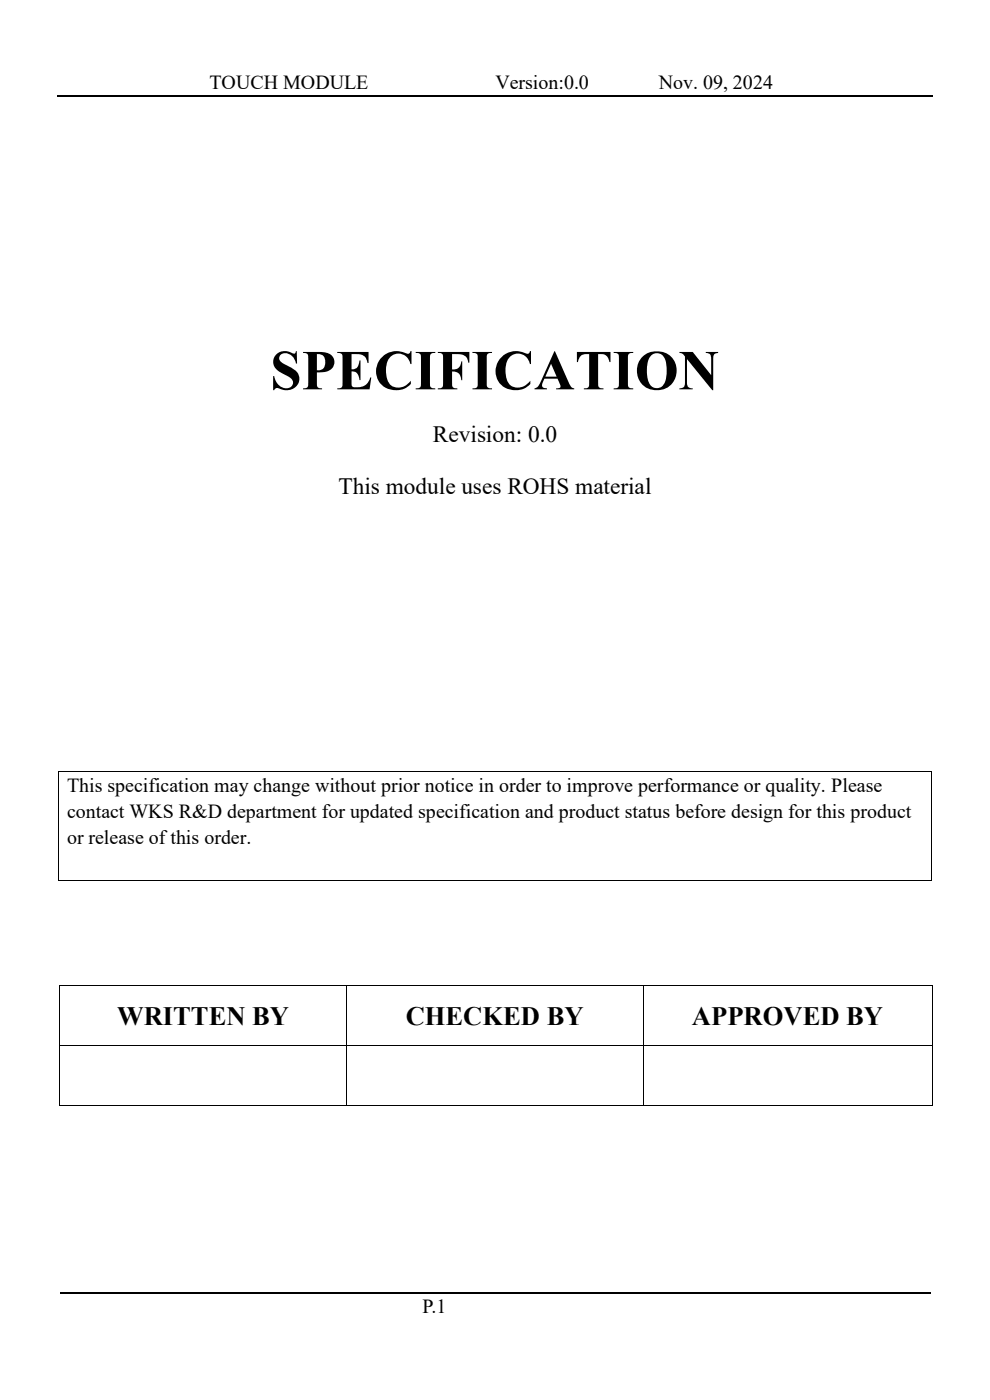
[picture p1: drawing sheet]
<svg xmlns="http://www.w3.org/2000/svg" width="210mm" height="297mm" viewBox="0 0 210 297" stroke-linecap="round" stroke-linejoin="round" font-family="sans-serif">
<defs><g id="words">
<text font-size="12" x="57.3" y="82.6">SPECIFICATION</text>
<g font-size="5.6">
<text x="24.9" y="217.5">WRITTEN BY</text>
<text x="86.1" y="217.5">CHECKED BY</text>
<text x="146.8" y="217.5">APPROVED BY</text>
</g>
<g font-size="5">
<text x="91.8" y="93.8">Revision: 0.0</text>
<text x="71.8" y="104.8">This module uses ROHS material</text>
</g>
<g font-size="4.2">
<text x="44.4" y="19">TOUCH MODULE</text>
<text x="105.1" y="19">Version:0.0</text>
<text x="139.7" y="19">Nov. 09, 2024</text>
<text x="14.2" y="168">This specification may change without prior notice in order to improve performance or quality. Please</text>
<text x="14.2" y="173.5">contact WKS R&amp;D department for updated specification and product status before design for this product</text>
<text x="14.2" y="179.1">or release of this order.</text>
<text x="89.6" y="278.6">P.1</text>
</g>
</g></defs>
<path d="M12.2 20.3h185.7M12.7 274.3h184.7" fill="none" stroke="#000" stroke-width=".25"/>
<g fill="#000">
<path d="M12.2 163.6h.2v.2h-.2z" fill-rule="evenodd"/>
<path d="M12.2 163.6h.2v.2h-.2z" fill-rule="evenodd"/>
<path d="M197.6 163.6h.2v.2h-.2z" fill-rule="evenodd"/>
<path d="M197.6 163.6h.2v.2h-.2z" fill-rule="evenodd"/>
<path d="M12.2 186.8h.2v.2h-.2z" fill-rule="evenodd"/>
<path d="M12.2 186.8h.2v.2h-.2z" fill-rule="evenodd"/>
<path d="M197.6 186.8h.2v.2h-.2z" fill-rule="evenodd"/>
<path d="M197.6 186.8h.2v.2h-.2z" fill-rule="evenodd"/>
<path d="M12.6 209h.2v.2h-.2z" fill-rule="evenodd"/>
<path d="M12.6 209h.2v.2h-.2z" fill-rule="evenodd"/>
<path d="M73.5 209h.2v.2h-.2z" fill-rule="evenodd"/>
<path d="M136.3 209h.2v.2h-.2z" fill-rule="evenodd"/>
<path d="M197.7 209h.2v.2h-.2z" fill-rule="evenodd"/>
<path d="M197.7 209h.2v.2h-.2z" fill-rule="evenodd"/>
<path d="M12.6 221.7h.2v.2h-.2z" fill-rule="evenodd"/>
<path d="M12.6 234.5h.2v.1h-.2z" fill-rule="evenodd"/>
<path d="M12.6 234.5h.2v.1h-.2z" fill-rule="evenodd"/>
<path d="M73.5 221.7h.2v.2h-.2z" fill-rule="evenodd"/>
<path d="M73.5 234.5h.2v.1h-.2z" fill-rule="evenodd"/>
<path d="M136.3 221.7h.2v.2h-.2z" fill-rule="evenodd"/>
<path d="M136.3 234.5h.2v.1h-.2z" fill-rule="evenodd"/>
<path d="M197.7 221.7h.2v.2h-.2z" fill-rule="evenodd"/>
<path d="M197.7 234.5h.2v.1h-.2z" fill-rule="evenodd"/>
<path d="M197.7 234.5h.2v.1h-.2z" fill-rule="evenodd"/>
</g>
<g fill="none" stroke="#000" stroke-width=".21">
<path d="M12.3 163.8v23M12.4 163.7h185.2M197.7 163.8v23M12.4 186.9h185.2M12.7 209.2v12.5M12.8 209.1h60.7M73.6 209.2v12.5M73.7 209.1h62.6M136.4 209.2v12.5M136.5 209.1h61.2M197.8 209.2v12.5M12.7 221.9v12.6"/>
<path d="M12.8 221.8h60.7M12.8 234.6h60.7M73.6 221.9v12.6M73.7 221.8h62.6M73.7 234.6h62.6M136.4 221.9v12.6M136.5 221.8h61.2M136.5 234.6h61.2M197.8 221.9v12.6"/>
</g>
<use href="#words"/>
</svg>
